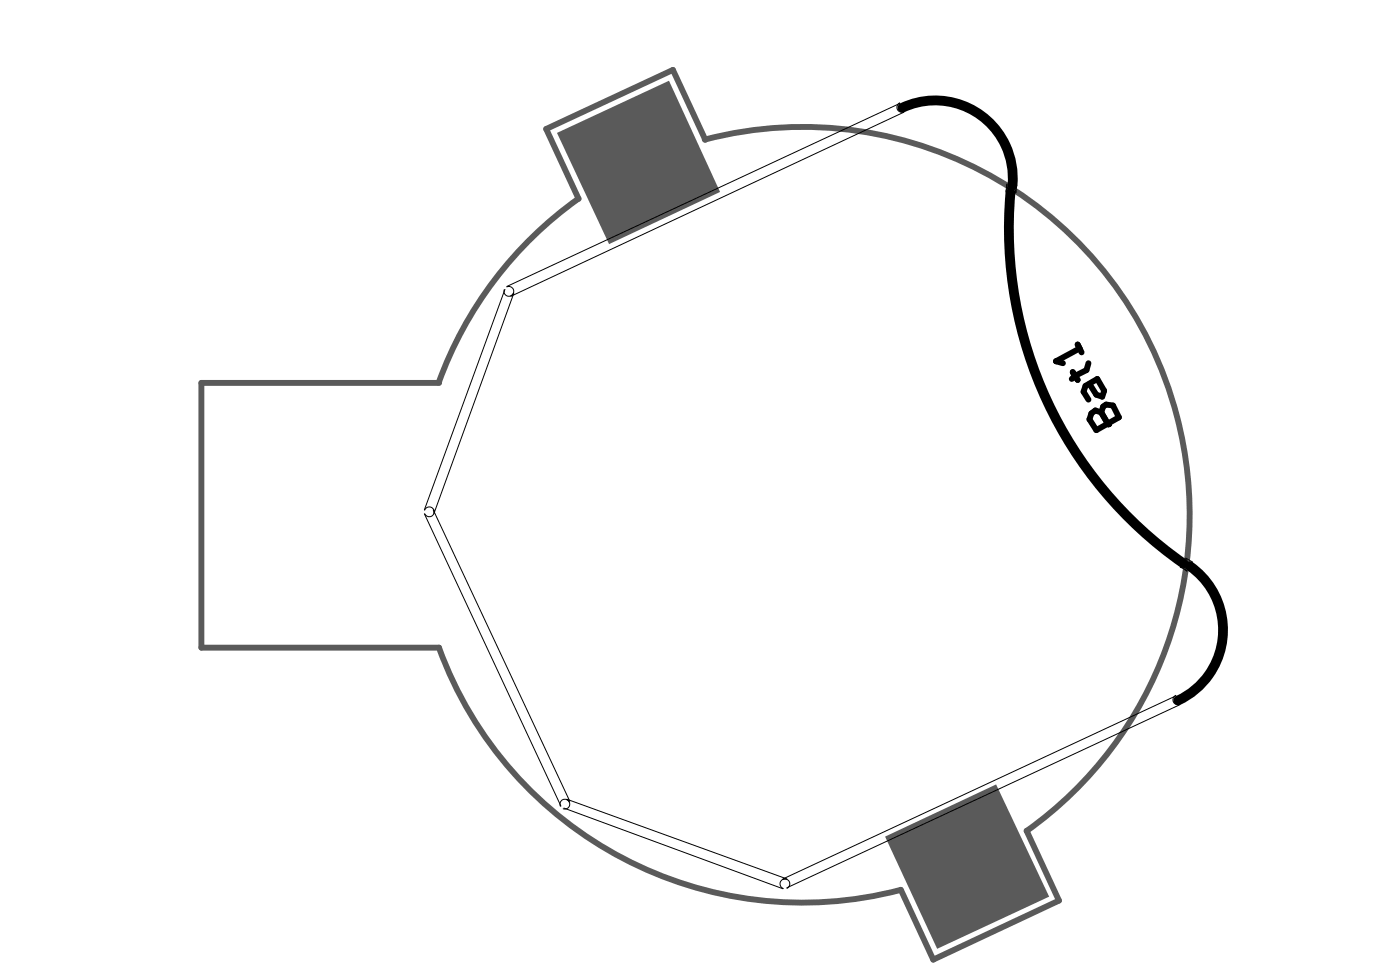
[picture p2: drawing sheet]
<svg xmlns="http://www.w3.org/2000/svg" width="288mm" height="201mm" viewBox="0 0 288 201" stroke-linecap="round" stroke-linejoin="round" font-family="sans-serif">
<path d="M144.9 28.7a79.7 79.7 0 0 1 92.3 43.5 79.7 79.7 0 0 1-26.1 98.6M145 28.7l-6.6-14.3-26.1 12.1 6.7 14.4M118.9 40.8a79.7 79.7 0 0 0-28.7 37.9M90.3 78.7h-48.9v54.5h48.9M90.3 133.2a79.6 79.6 0 0 0 94.9 49.8M211.1 170.8l6.6 14.4-25.8 12.1-6.7-14.4" fill="none" stroke="#5a5a5a" stroke-width="1.2"/>
<g fill="#5a5a5a">
<path d="M182 172l22.8-10.7 10.9 23.1-23 10.7z" fill-rule="evenodd"/>
<path d="M114.5 27.3l23.1-10.7 10.5 22.9-22.9 10.7z" fill-rule="evenodd"/>
</g>
<g fill="none" stroke="#000" stroke-width=".21">
<path d="M185 21.2a1.01 1.01 0 0 0-.5 1.3 1.01 1.01 0 0 0 1.4 .5M185 21.3l-80.8 37.6M185.8 23.1l-80.8 37.8M206.9 39.3a1.01 1.01 0 0 1 1.1-.8 1.01 1.01 0 0 1 .8 1.1M207 37.9l-.2 1.6M207.1 37.9a1.01 1.01 0 0 0 .8 1.2 1.01 1.01 0 0 0 1.2-.9M209.1 38.1l-.2 1.6M103.7 59.6a1.01 1.01 0 0 0 .6 1.3 1.01 1.01 0 0 0 1.3-.6M103.8 59.5l-16.5 45.3M104.2 59a1.01 1.01 0 0 1 1.3 .5 1.01 1.01 0 0 1-.4 1.3M105.6 60.3l-16.3 45.1M87.3 105.6l28 60.1"/>
<path d="M87.3 104.9a1.01 1.01 0 0 1 1.3-.6 1.01 1.01 0 0 1 .6 1.3M89.1 104.8l28.1 59.9M89.2 104.8a1.01 1.01 0 0 1-.5 1.4 1.01 1.01 0 0 1-1.3-.5M242.8 116.6l1.2 .8M243.7 114.9a1.01 1.01 0 0 1 .4 1.4 1.01 1.01 0 0 1-1.4 .3M243.8 114.7l1.4 .9M245.1 115.7a1.01 1.01 0 0 0-1.4 .3 1.01 1.01 0 0 0 .4 1.4M241.8 143a1.01 1.01 0 0 0-.5 1.3 1.01 1.01 0 0 0 1.3 .5M241.8 143.1l-80.8 37.6M242.6 144.9l-80.8 37.6M115.9 166.1l45.1 16.6M116.5 164.4a1.01 1.01 0 0 1 .6 1.3 1.01 1.01 0 0 1-1.3 .6"/>
<path d="M116.5 164.3l45.3 16.4M117.1 164.9a1.01 1.01 0 0 0-1.4-.5 1.01 1.01 0 0 0-.5 1.4M161 180.8a1.01 1.01 0 0 1 1.3 .5 1.01 1.01 0 0 1-.5 1.3M161.7 180.8a1.01 1.01 0 0 0-1.3 .6 1.01 1.01 0 0 0 .6 1.3"/>
</g>
<path d="M220.6 76.5l1 1.6zM221 77.3l-.6 .6M221.6 70.8l.8 1.7M222 71.6l-4.9 2.7 1.5 .4M223.8 74.7l-.4 1.4-2.4 1.2M224 78.9l1.4 2.3 1.2 .4 .4-1.3-1.4-2.4-2.4 1.4-.4 1.2 1 1.7M224.4 85l.8-.6 1.2 .4 .4-1.2 .6-.4 1.5 .2 1.2 2.4-4.7 2.6-1.4-2.2zM226.4 84.8l1.4 2.4" fill="none" stroke="#000" stroke-width="1.2"/>
<g fill="#000">
<circle cx="217.1" cy="74.3" r=".61"/>
<circle cx="227.8" cy="87.2" r=".61"/>
</g>
<path d="M185.6 22.1a16 16 0 0 1 22.6 15.9M207.8 39.6a84 84 0 0 0 35.4 76.1M244.7 116.4a16 16 0 0 1-2.4 27.6" fill="none" stroke="#000" stroke-width="2"/>
</svg>
